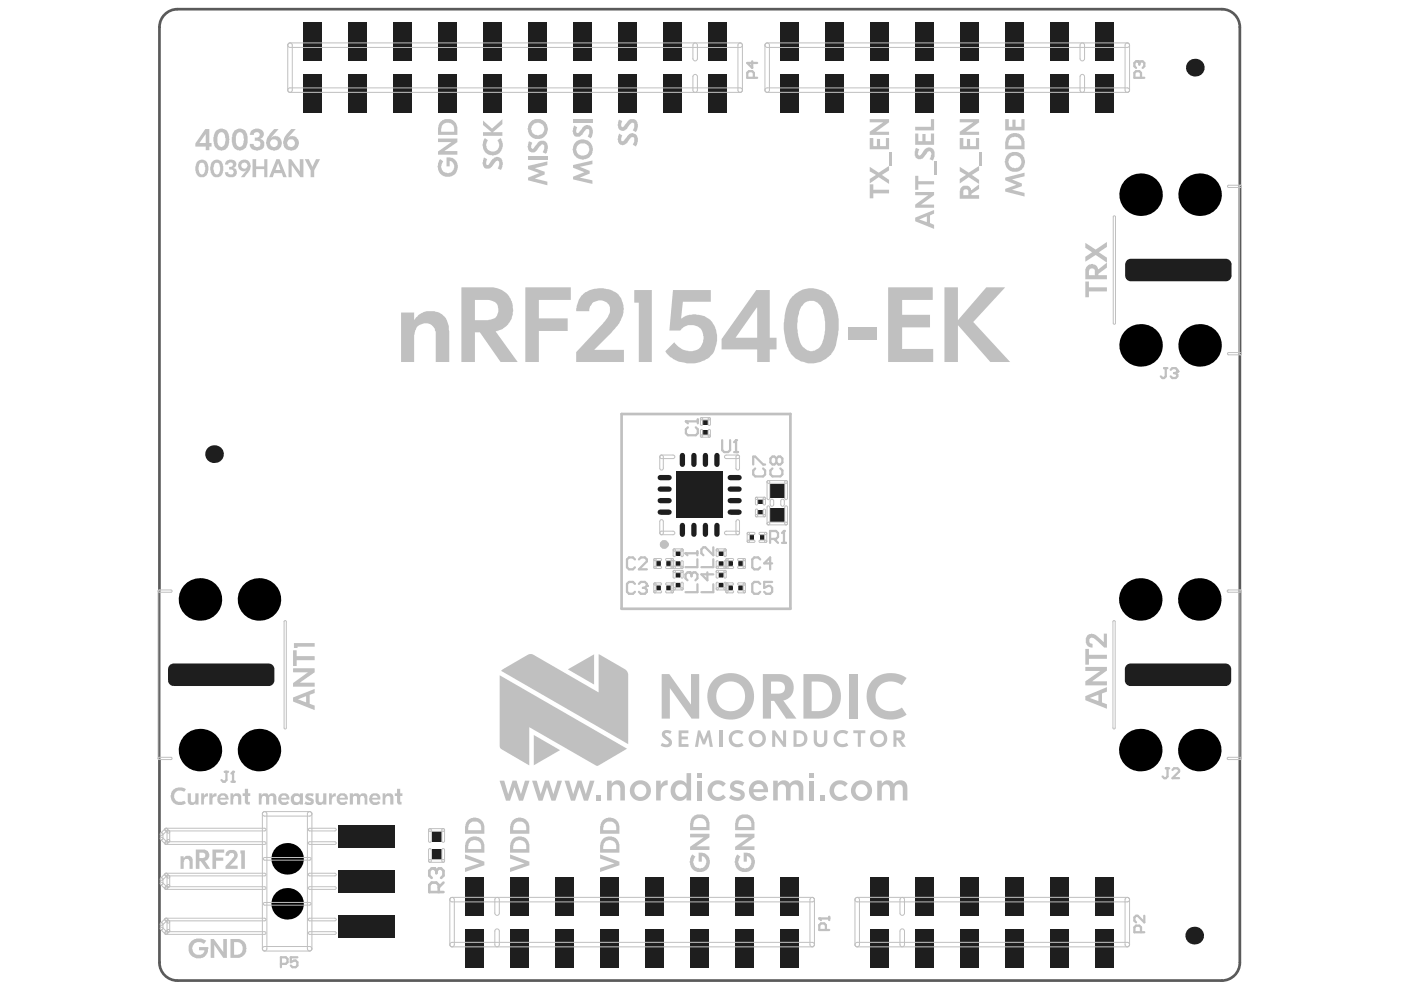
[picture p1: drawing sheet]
<svg xmlns="http://www.w3.org/2000/svg" width="297mm" height="210mm" viewBox="0 0 297 210" stroke-linecap="round" stroke-linejoin="round" font-family="sans-serif">
<path d="M263 39.5v35.5M33.8 125.3v35.5M262.9 125.3v35.5" fill="none" stroke="#5a5a5a" stroke-width=".48"/>
<path d="M34.9 3.1a3.8 3.8 0 0 1 2.7-1.2h221.5a3.8 3.8 0 0 1 3.8 3.9v198.3a3.8 3.8 0 0 1-3.8 3.8h-221.5a3.8 3.8 0 0 1-3.8-3.8v-198.3a3.8 3.8 0 0 1 1.1-2.7z" fill="none" stroke="#5a5a5a" stroke-width=".57"/>
<g fill="#000">
<circle cx="241.8" cy="41.3" r="4.5"/>
<circle cx="254.3" cy="41.3" r="4.5"/>
<circle cx="241.8" cy="73.2" r="4.5"/>
<circle cx="254.3" cy="73.2" r="4.5"/>
<circle cx="146.3" cy="107" r="1.13"/>
<circle cx="146.3" cy="102.9" r="1.13"/>
<circle cx="150.4" cy="107" r="1.13"/>
<circle cx="150.4" cy="102.9" r="1.13"/>
<circle cx="42.4" cy="127.1" r="4.5"/>
<circle cx="54.9" cy="127.1" r="4.5"/>
<circle cx="241.8" cy="127.1" r="4.5"/>
<circle cx="254.3" cy="127.1" r="4.5"/>
<circle cx="42.4" cy="159" r="4.5"/>
<circle cx="54.9" cy="159" r="4.5"/>
<circle cx="241.8" cy="159" r="4.5"/>
<circle cx="254.3" cy="159" r="4.5"/>
<circle cx="60.9" cy="191.6" r="3.3"/>
<circle cx="60.9" cy="182.1" r="3.3"/>
</g>
<g fill="#1e1e1e">
<path d="M91.5 176.3h2.1v2.2h-2.1z" fill-rule="evenodd"/>
<path d="M91.5 180h2.1v2.3h-2.1z" fill-rule="evenodd"/>
<path d="M71.8 184.5h11.9v4.7h-11.9z" fill-rule="evenodd"/>
<path d="M71.8 174.9h11.9v4.8h-11.9z" fill-rule="evenodd"/>
<path d="M71.8 194h11.9v4.8h-11.9z" fill-rule="evenodd"/>
<path d="M238.5 141.9l1.2-1.2h20.1l1.2 1.2v2.4l-1.2 1.2h-20.1l-1.2-1.2z" fill-rule="evenodd"/>
<path d="M143.4 100h9.9v9.9h-9.9z" fill-rule="evenodd"/>
</g>
<g fill="#1e1e1e">
<path d="M238.5 144.3h1.2v1.2a1.19 1.19 0 0 1-1.2-1.2z"/>
<path d="M259.8 144.3h1.2a1.19 1.19 0 0 1-1.2 1.2z"/>
<path d="M259.8 140.7a1.19 1.19 0 0 1 1.2 1.2h-1.2z"/>
<path d="M238.7 141.2l.6-.5h.4v1.2h-1.2z"/>
</g>
<g fill="none" stroke="#1e1e1e" stroke-width="1.1">
<path d="M144.7 96.6v1.9M147.1 96.6v1.9M149.6 96.6v1.9M152 96.6v1.9M140 108.6h1.9M140 106.1h1.9M140 103.7h1.9M140 101.3h1.9M144.7 111.4v1.9M147.1 111.4v1.9M149.6 111.4v1.9M152 111.4v1.9"/>
<path d="M154.8 108.6h1.9M154.8 106.1h1.9M154.8 103.7h1.9M154.8 101.3h1.9"/>
</g>
<g fill="#1e1e1e">
<path d="M152.3 119.3l.3-.3h.6l.3 .3v.5l-.3 .2h-.6l-.3-.2z" fill-rule="evenodd"/>
<path d="M152.3 117.1l.3-.2h.6l.3 .2v.5l-.3 .3h-.6l-.3-.3z" fill-rule="evenodd"/>
<path d="M163.3 102.6h3v2.9h-3z" fill-rule="evenodd"/>
<path d="M163.3 107.7h3v2.8h-3z" fill-rule="evenodd"/>
<path d="M213.2 185.9h3.9v8.2h-3.9z" fill-rule="evenodd"/>
<path d="M213.2 196.9h3.9v8.2h-3.9z" fill-rule="evenodd"/>
<path d="M232.3 185.9h3.9v8.2h-3.9z" fill-rule="evenodd"/>
<path d="M222.8 185.9h3.8v8.2h-3.8z" fill-rule="evenodd"/>
<path d="M194.1 185.9h3.9v8.2h-3.9z" fill-rule="evenodd"/>
<path d="M184.6 185.9h3.8v8.2h-3.8z" fill-rule="evenodd"/>
<path d="M232.3 196.9h3.9v8.2h-3.9z" fill-rule="evenodd"/>
<path d="M222.8 196.9h3.8v8.2h-3.8z" fill-rule="evenodd"/>
<path d="M194.1 196.9h3.9v8.2h-3.9z" fill-rule="evenodd"/>
<path d="M184.6 196.9h3.8v8.2h-3.8z" fill-rule="evenodd"/>
<path d="M203.7 185.9h3.8v8.2h-3.8z" fill-rule="evenodd"/>
<path d="M203.7 196.9h3.8v8.2h-3.8z" fill-rule="evenodd"/>
<path d="M64.3 15.7h3.9v8.3h-3.9z" fill-rule="evenodd"/>
<path d="M121.6 15.7h3.8v8.3h-3.8z" fill-rule="evenodd"/>
<path d="M64.3 4.7h3.9v8.3h-3.9z" fill-rule="evenodd"/>
<path d="M121.6 4.7h3.8v8.3h-3.8z" fill-rule="evenodd"/>
<path d="M73.9 15.7h3.8v8.3h-3.8z" fill-rule="evenodd"/>
<path d="M83.4 15.7h3.9v8.3h-3.9z" fill-rule="evenodd"/>
<path d="M102.5 15.7h3.9v8.3h-3.9z" fill-rule="evenodd"/>
<path d="M112.1 15.7h3.8v8.3h-3.8z" fill-rule="evenodd"/>
<path d="M140.7 15.7h3.8v8.3h-3.8z" fill-rule="evenodd"/>
<path d="M150.2 15.7h3.9v8.3h-3.9z" fill-rule="evenodd"/>
<path d="M73.9 4.7h3.8v8.3h-3.8z" fill-rule="evenodd"/>
<path d="M83.4 4.7h3.9v8.3h-3.9z" fill-rule="evenodd"/>
<path d="M102.5 4.7h3.9v8.3h-3.9z" fill-rule="evenodd"/>
<path d="M112.1 4.7h3.8v8.3h-3.8z" fill-rule="evenodd"/>
<path d="M140.7 4.7h3.8v8.3h-3.8z" fill-rule="evenodd"/>
<path d="M150.2 4.7h3.9v8.3h-3.9z" fill-rule="evenodd"/>
<path d="M93 15.7h3.8v8.3h-3.8z" fill-rule="evenodd"/>
<path d="M131.2 15.7h3.8v8.3h-3.8z" fill-rule="evenodd"/>
<path d="M93 4.7h3.8v8.3h-3.8z" fill-rule="evenodd"/>
<path d="M131.2 4.7h3.8v8.3h-3.8z" fill-rule="evenodd"/>
<path d="M203.7 15.7h3.8v8.3h-3.8z" fill-rule="evenodd"/>
<path d="M203.7 4.7h3.8v8.3h-3.8z" fill-rule="evenodd"/>
<path d="M165.5 15.7h3.8v8.3h-3.8z" fill-rule="evenodd"/>
<path d="M194.1 15.7h3.9v8.3h-3.9z" fill-rule="evenodd"/>
<path d="M184.6 15.7h3.8v8.3h-3.8z" fill-rule="evenodd"/>
<path d="M232.3 15.7h3.9v8.3h-3.9z" fill-rule="evenodd"/>
<path d="M222.8 15.7h3.8v8.3h-3.8z" fill-rule="evenodd"/>
<path d="M165.5 4.7h3.8v8.3h-3.8z" fill-rule="evenodd"/>
<path d="M194.1 4.7h3.9v8.3h-3.9z" fill-rule="evenodd"/>
<path d="M184.6 4.7h3.8v8.3h-3.8z" fill-rule="evenodd"/>
<path d="M232.3 4.7h3.9v8.3h-3.9z" fill-rule="evenodd"/>
<path d="M222.8 4.7h3.8v8.3h-3.8z" fill-rule="evenodd"/>
<path d="M175.1 15.7h3.8v8.3h-3.8z" fill-rule="evenodd"/>
<path d="M213.2 15.7h3.9v8.3h-3.9z" fill-rule="evenodd"/>
<path d="M175.1 4.7h3.8v8.3h-3.8z" fill-rule="evenodd"/>
<path d="M213.2 4.7h3.9v8.3h-3.9z" fill-rule="evenodd"/>
<path d="M149 91.2h1.1v1h-1.1z" fill-rule="evenodd"/>
<path d="M149 89h1.1v1.1h-1.1z" fill-rule="evenodd"/>
<path d="M35.6 141.9l1.2-1.2h20.2l1.2 1.2v2.4l-1.2 1.2h-20.2l-1.2-1.2z" fill-rule="evenodd"/>
<path d="M154.6 118.9h.5l.3 .3v.6l-.3 .2h-.5l-.2-.2v-.6z" fill-rule="evenodd"/>
<path d="M156.8 118.9h.5l.2 .3v.6l-.2 .2h-.5l-.3-.2v-.6z" fill-rule="evenodd"/>
<path d="M156.8 124.1h.5l.2 .2v.6l-.2 .3h-.5l-.3-.3v-.6z" fill-rule="evenodd"/>
<path d="M154.6 124.1h.5l.3 .2v.6l-.3 .3h-.5l-.2-.3v-.6z" fill-rule="evenodd"/>
<path d="M152.3 123.8l.3-.2h.6l.3 .2v.5l-.3 .3h-.6l-.3-.3z" fill-rule="evenodd"/>
<path d="M152.3 121.7l.3-.3h.6l.3 .3v.5l-.3 .2h-.6l-.3-.2z" fill-rule="evenodd"/>
<path d="M158.9 113.4h1v1.1h-1z" fill-rule="evenodd"/>
<path d="M161.1 113.4h1v1.1h-1z" fill-rule="evenodd"/>
<path d="M141.3 124.3l.2-.2h.5l.3 .2v.6l-.3 .3h-.5l-.2-.3z" fill-rule="evenodd"/>
<path d="M139.4 124.1h.5l.2 .2v.6l-.2 .3h-.5l-.3-.3v-.6z" fill-rule="evenodd"/>
<path d="M143.2 121.7l.3-.3h.6l.2 .3v.5l-.2 .2h-.6l-.3-.2z" fill-rule="evenodd"/>
<path d="M143.2 123.8l.3-.2h.6l.2 .2v.5l-.2 .3h-.6l-.3-.3z" fill-rule="evenodd"/>
<path d="M117.8 196.9h3.8v8.2h-3.8z" fill-rule="evenodd"/>
<path d="M156 196.9h3.8v8.2h-3.8z" fill-rule="evenodd"/>
<path d="M117.8 185.9h3.8v8.2h-3.8z" fill-rule="evenodd"/>
<path d="M156 185.9h3.8v8.2h-3.8z" fill-rule="evenodd"/>
<path d="M108.2 196.9h3.9v8.2h-3.9z" fill-rule="evenodd"/>
<path d="M98.7 196.9h3.8v8.2h-3.8z" fill-rule="evenodd"/>
<path d="M146.4 196.9h3.9v8.2h-3.9z" fill-rule="evenodd"/>
<path d="M136.9 196.9h3.8v8.2h-3.8z" fill-rule="evenodd"/>
<path d="M165.5 196.9h3.8v8.2h-3.8z" fill-rule="evenodd"/>
<path d="M108.2 185.9h3.9v8.2h-3.9z" fill-rule="evenodd"/>
<path d="M98.7 185.9h3.8v8.2h-3.8z" fill-rule="evenodd"/>
<path d="M146.4 185.9h3.9v8.2h-3.9z" fill-rule="evenodd"/>
<path d="M136.9 185.9h3.8v8.2h-3.8z" fill-rule="evenodd"/>
<path d="M165.5 185.9h3.8v8.2h-3.8z" fill-rule="evenodd"/>
<path d="M127.3 196.9h3.9v8.2h-3.9z" fill-rule="evenodd"/>
<path d="M127.3 185.9h3.9v8.2h-3.9z" fill-rule="evenodd"/>
<path d="M238.6 56.1l1.2-1.2h20.1l1.2 1.2v2.3l-1.2 1.2h-20.1l-1.2-1.2z" fill-rule="evenodd"/>
<path d="M139.4 118.9h.5l.2 .3v.6l-.2 .2h-.5l-.3-.2v-.6z" fill-rule="evenodd"/>
<path d="M141.3 119.2l.2-.3h.5l.3 .3v.6l-.3 .2h-.5l-.2-.2z" fill-rule="evenodd"/>
<path d="M143.2 117.1l.3-.2h.6l.2 .2v.5l-.2 .3h-.6l-.3-.3z" fill-rule="evenodd"/>
<path d="M143.2 119.3l.3-.3h.6l.2 .3v.5l-.2 .2h-.6l-.3-.2z" fill-rule="evenodd"/>
<path d="M160.7 105.9h1.1v1h-1.1z" fill-rule="evenodd"/>
<path d="M160.7 108.1h1.1v1h-1.1z" fill-rule="evenodd"/>
</g>
<g fill="#1e1e1e">
<path d="M153.2 119l.3 .3h-.3z"/>
<path d="M152.4 119.1l.2-.1v.3h-.3z"/>
<path d="M152.3 119.8h.3v.2z"/>
<path d="M153.2 119.8h.3l-.3 .2z"/>
<path d="M153.2 116.9l.3 .2h-.3z"/>
<path d="M152.4 116.9h.2v.2h-.3z"/>
<path d="M152.3 117.6h.3v.3z"/>
<path d="M153.2 117.6h.3l-.3 .3z"/>
<path d="M57 140.7a1.19 1.19 0 0 1 1.2 1.2h-1.2z"/>
<path d="M35.9 141.2l.5-.5h.4v1.2h-1.2z"/>
<path d="M35.6 144.3h1.2v1.2a1.19 1.19 0 0 1-1.2-1.2z"/>
<path d="M57 144.3h1.2a1.19 1.19 0 0 1-1.2 1.2z"/>
<path d="M155.1 119.8h.3l-.3 .2z"/>
<path d="M155.1 118.9l.3 .3h-.3z"/>
<path d="M154.5 119l.1-.1v.3h-.2z"/>
<path d="M154.4 119.8h.2v.2z"/>
<path d="M157.3 119.8h.2l-.2 .2z"/>
<path d="M157.3 118.9l.2 .3h-.2z"/>
<path d="M156.6 119l.2-.1v.3h-.3z"/>
<path d="M156.5 119.8h.3v.2z"/>
<path d="M157.3 124.9h.2l-.2 .3z"/>
<path d="M157.3 124.1l.2 .2h-.2z"/>
<path d="M156.6 124.1h.2v.2h-.3z"/>
<path d="M156.5 124.9h.3v.3z"/>
<path d="M155.1 124.9h.3l-.3 .3z"/>
<path d="M155.1 124.1l.3 .2h-.3z"/>
<path d="M154.5 124.1h.1v.2h-.2z"/>
<path d="M154.4 124.9h.2v.3z"/>
<path d="M153.2 123.6l.3 .2h-.3z"/>
<path d="M152.4 123.6h.2v.2h-.3z"/>
<path d="M152.3 124.3h.3v.3z"/>
<path d="M153.2 124.3h.3l-.3 .3z"/>
<path d="M153.2 121.4l.3 .3h-.3z"/>
<path d="M152.4 121.5l.2-.1v.3h-.3z"/>
<path d="M152.3 122.2h.3v.2z"/>
<path d="M153.2 122.2h.3l-.3 .2z"/>
<path d="M141.3 124.1h.2v.2h-.2z"/>
<path d="M141.3 124.9h.2v.3z"/>
<path d="M142 124.9h.3l-.3 .3z"/>
<path d="M142 124.1l.3 .2h-.3z"/>
<path d="M139.2 124.1h.2v.2h-.3z"/>
<path d="M139.1 124.9h.3v.3z"/>
<path d="M139.9 124.9h.2l-.2 .3z"/>
<path d="M139.9 124.1l.2 .2h-.2z"/>
<path d="M144.1 121.4l.2 .3h-.2z"/>
<path d="M143.3 121.5l.2-.1v.3h-.3z"/>
<path d="M143.2 122.2h.3v.2z"/>
<path d="M144.1 122.2h.2l-.2 .2z"/>
<path d="M144.1 123.6l.2 .2h-.2z"/>
<path d="M143.3 123.6h.2v.2h-.3z"/>
<path d="M143.2 124.3h.3v.3z"/>
<path d="M144.1 124.3h.2l-.2 .3z"/>
<path d="M238.6 58.4h1.2v1.2a1.19 1.19 0 0 1-1.2-1.2z"/>
<path d="M259.9 58.4h1.2a1.19 1.19 0 0 1-1.2 1.2z"/>
<path d="M259.9 54.9a1.19 1.19 0 0 1 1.2 1.2h-1.2z"/>
<path d="M238.8 55.4l.6-.5h.4v1.2h-1.2z"/>
<path d="M139.2 119l.2-.1v.3h-.3z"/>
<path d="M139.1 119.8h.3v.2z"/>
<path d="M139.9 119.8h.2l-.2 .2z"/>
<path d="M139.9 118.9l.2 .3h-.2z"/>
<path d="M141.3 119l.2-.1v.3h-.2z"/>
<path d="M141.3 119.8h.2v.2z"/>
<path d="M142 119.8h.3l-.3 .2z"/>
<path d="M142 118.9l.3 .3h-.3z"/>
<path d="M144.1 116.9l.2 .2h-.2z"/>
<path d="M143.3 116.9h.2v.2h-.3z"/>
<path d="M143.2 117.6h.3v.3z"/>
<path d="M144.1 117.6h.2l-.2 .3z"/>
<path d="M144.1 119l.2 .3h-.2z"/>
<path d="M143.3 119.1l.2-.1v.3h-.3z"/>
<path d="M143.2 119.8h.3v.2z"/>
<path d="M144.1 119.8h.2l-.2 .2z"/>
<circle cx="253.3" cy="14.3" r="1.88"/>
<circle cx="45.4" cy="96.3" r="1.88"/>
<circle cx="253.2" cy="198.4" r="1.88"/>
</g>
<g fill="#c0c0c0">
<path d="M181.1 166.1l.5-.4 .7-.2h.8l.6 .2 .6 .4 .4 .5 .2 1.4a2.24 2.24 0 0 1-2.4 1.8 2.24 2.24 0 0 1-2.1-2.2h1a1.28 1.28 0 0 0 1.9 1.1 1.28 1.28 0 0 0 0-2.2 1.28 1.28 0 0 0-1.9 1l-1 .1 .2-.8z"/>
<path d="M134.2 166.1l.5-.4 .7-.2h.8l.6 .2 .6 .4 .4 .5 .2 1.4a2.24 2.24 0 0 1-2.4 1.8 2.24 2.24 0 0 1-2.1-2.2h1a1.28 1.28 0 0 0 1.9 1.1 1.28 1.28 0 0 0 0-2.2 1.28 1.28 0 0 0-1.9 1l-1 .1 .2-.8z"/>
<path d="M159.4 166l.6-.4 .8-.2 .8 .2 .7 .4 .4 .9 .1 1.1h-3.1v-.7h2.2l-.2-.6-.5-.4h-.7l-.5 .4-.3 .6 .1 1 .4 .5 .6 .2 .7-.1 .6-.4 .6 .5-.2 .2-.8 .5-.8 .1-.8-.1-.7-.5-.5-.7-.1-.9 .1-.8z"/>
<path d="M176.5 166a2.26 2.26 0 0 1 3.2 .2l-.6 .6-.5-.4-.6-.1-.6 .2-.4 .5-.1 1 .5 .8 1 .2 .8-.5 .6 .5-.8 .6-1.1 .2a2.19 2.19 0 0 1-1.9-1.4 2.19 2.19 0 0 1 .5-2.4z"/>
<path d="M150.7 166a2.26 2.26 0 0 1 3.2 .2l-.6 .6-.6-.4-.6-.1-.5 .2-.5 .5-.1 1 .5 .8 1 .2 .8-.5 .6 .5-.8 .6-1 .2a2.19 2.19 0 0 1-2-1.4 2.19 2.19 0 0 1 .6-2.4z"/>
<path d="M142.8 166a1.82 1.82 0 0 1 2.8 .2v-2.3h.9v3.8h-.9a1.26 1.26 0 0 0-1.6-1.4 1.26 1.26 0 0 0-.7 1.9 1.2 1.2 0 0 0 1.4 .7 1.2 1.2 0 0 0 .9-1.2h.9v2h-.9v-.7a1.94 1.94 0 0 1-2.5 .5 1.94 1.94 0 0 1-.9-2.4z"/>
<path d="M155.1 165.9l.6-.4h.6l.8 .1 .7 .3-.4 .7-.8-.3-.6-.1a.45 .45 0 0 0-.3 .6 .45 .45 0 0 0 .5 .3l1 .4a1.27 1.27 0 0 1 .6 1.6 1.27 1.27 0 0 1-1.6 .7l-.8-.2-.8-.4 .4-.7 1.2 .5h.5l.3-.2a.45 .45 0 0 0-.4-.7l-.5-.1a1.26 1.26 0 0 1-1.2-.7 1.26 1.26 0 0 1 .2-1.4z"/>
<path d="M105.9 165.5h1l.9 2.9 .9-2.9h.8l.9 2.9 .9-2.9h1l-1.4 4.3h-.9l-.9-2.9-1 2.9h-.8z"/>
<path d="M112.8 165.5h1l.8 2.9 1-2.9h.8l.9 2.9 .9-2.9h1l-1.4 4.3h-.9l-.9-2.9-1 2.9h-.8z"/>
<path d="M119.7 165.5h1l.8 2.9 1-2.9h.8l.9 2.9 .9-2.9h.9l-1.3 4.3h-.9l-.9-2.9-1 2.9h-.8z"/>
<path d="M139.1 165.5h1v.9a1.47 1.47 0 0 1 1.5-1v1.1a1.43 1.43 0 0 0-1.5 1.6v1.6h-1z"/>
<path d="M186 165.5h1v.7l.8-.7a1.41 1.41 0 0 1 1.7 .7l.6-.5 .6-.3 .8 .1 .5 .4 .4 .9v2.9h-1v-2.4a.88 .88 0 0 0-.9-1 .88 .88 0 0 0-.8 1.1v2.3h-1v-2.5a.88 .88 0 0 0-1-.9 .88 .88 0 0 0-.7 1.1v2.3h-1z"/>
<path d="M163.9 165.5h1v.7l.8-.7a1.41 1.41 0 0 1 1.7 .7l.6-.5 .7-.3 .7 .1 .6 .4 .3 .9v2.9h-.9v-2.4a.88 .88 0 0 0-1-1 .88 .88 0 0 0-.8 1.1v2.3h-1v-2.5a.88 .88 0 0 0-.9-.9 .88 .88 0 0 0-.8 1.1v2.3h-1z"/>
<path d="M128.7 165.5h1v.7l.3-.4a1.49 1.49 0 0 1 1.7-.2 1.49 1.49 0 0 1 .8 1.4v2.7h-1v-2.6a.92 .92 0 0 0-1-.8 .92 .92 0 0 0-.8 1v2.4h-1z"/>
<path d="M147.9 165.5h1v4.2h-1z"/>
<path d="M171.7 165.5h.9v4.2h-.9z"/>
<path d="M173.9 168.6h1.1v1.1h-1.1z"/>
<path d="M126.4 168.6h1.1v1.1h-1.1z"/>
<path d="M171.6 164h1.1v.9h-1.1z"/>
<path d="M147.9 164h1v.9h-1z"/>
<path d="M105.9 143.2l27 15.5-5.9 3.6-.5 .1-14.3-8.2v8.1l-5.8-3.4-.4-.5z"/>
<path d="M113.2 155.8l5.5 3.2-5.5 3.3z"/>
<path d="M140.6 155l.7-.2 1.1 .2-.3 .6-.7-.2a.3 .3 0 0 0-.4 .2 .3 .3 0 0 0 .2 .4l1.1 .8 .2 .9a1.52 1.52 0 0 1-2.4 .4l.3-.6 .7 .3a.44 .44 0 0 0 .7-.2 .44 .44 0 0 0-.4-.6l-1-.9a.95 .95 0 0 1 .2-1.1z"/>
<path d="M155 155.3l.5-.3a2.24 2.24 0 0 1 2.1 .2l-.3 .5a1.22 1.22 0 0 0-1.8 .1 1.22 1.22 0 0 0 .1 1.7 1.22 1.22 0 0 0 1.7 0l.3 .6a1.9 1.9 0 0 1-2.6-.2 1.9 1.9 0 0 1 0-2.6z"/>
<path d="M159.2 155.3a1.84 1.84 0 0 1 2.9 .3 1.84 1.84 0 0 1-1 2.7 1.84 1.84 0 0 1-2.4-1.7h.7a1.13 1.13 0 0 0 1.7 1 1.13 1.13 0 0 0 0-2 1.13 1.13 0 0 0-1.7 .9l-.7 .1 .1-.7z"/>
<path d="M177.2 155.3l.5-.3a2.24 2.24 0 0 1 2.2 .2l-.4 .5a1.22 1.22 0 0 0-1.7 .1 1.22 1.22 0 0 0 0 1.7 1.22 1.22 0 0 0 1.7 0l.3 .6a1.9 1.9 0 0 1-2.6-.2 1.9 1.9 0 0 1 0-2.6z"/>
<path d="M185 155.3a1.84 1.84 0 0 1 2.9 .3 1.84 1.84 0 0 1-1.1 2.7 1.84 1.84 0 0 1-2.3-1.7h.7a1.13 1.13 0 0 0 1.7 1 1.13 1.13 0 0 0 0-2 1.13 1.13 0 0 0-1.7 .9l-.7 .1 .1-.7z"/>
<path d="M172.5 154.8h.7v2.1a.77 .77 0 0 0 .8 .9 .77 .77 0 0 0 .7-.9v-2.1h.7v2.2a1.44 1.44 0 0 1-1.4 1.4 1.44 1.44 0 0 1-1.5-1.4z"/>
<path d="M152.5 154.9h.7v3.5h-.7z"/>
<path d="M143.9 154.9h2.1v.6h-1.5v.7h1.3v.5h-1.3v1.1h1.5v.6h-2.1z"/>
<path d="M163.7 154.9h.6l1.7 2.4v-2.4h.7v3.5h-.6l-1.7-2.4v2.4h-.7z"/>
<path d="M148 154.9h.4l.8 1.9 .8-1.9h.5l.6 3.5h-.6l-.3-2.3-.7 1.7h-.5l-.7-1.7-.3 2.3h-.7z"/>
<path d="M180.9 154.8h2.6v.6h-1v2.9h-.6v-2.9h-1z"/>
<path d="M168.2 154.8l1.3 .1a1.75 1.75 0 0 1 1.7 1.8 1.75 1.75 0 0 1-1.8 1.6v-.5a1.16 1.16 0 0 0 1.1-1.2 1.16 1.16 0 0 0-1.1-1.2h-.5v2.4h.5v.5h-1.2z"/>
<path d="M189.4 154.8h1.3a1.05 1.05 0 0 1 1.1 .9 1.05 1.05 0 0 1-.8 1.2l1.1 1.4h-.8l-1-1.3h-.2v-.6h.5a.47 .47 0 0 0 .6-.5 .47 .47 0 0 0-.5-.5h-.6v2.9h-.7z"/>
<path d="M106.4 142.1l5.4-3.2 .9-.2 14.2 8.1v-8.1l5.6 3.2 .5 .5 .2 .6v14.8l-26.9-15.6z"/>
<path d="M151.3 144.2a5 5 0 0 1 7.5 .3 5 5 0 0 1-1.4 7.5 5 5 0 0 1-7.2-2.6l-.2-1.8h1.9a3.1 3.1 0 0 0 3.8 3.1 3.1 3.1 0 0 0 2-4.5 3.1 3.1 0 0 0-3.5-1.6 3.1 3.1 0 0 0-2.3 3h-1.9a5 5 0 0 1 1.3-3.4z"/>
<path d="M185 144.2a5.8 5.8 0 0 1 7.2-.4l-1 1.5a3.3 3.3 0 0 0-4-.4 3.3 3.3 0 0 0-1.5 3.7 3.4 3.4 0 0 0 5.5 1.4l1 1.5a5.4 5.4 0 0 1-8.1-1.9 5.3 5.3 0 0 1 .9-5.4z"/>
<path d="M140.3 142.9h1.6l4.6 6.5v-6.5h1.7v9.5h-1.6l-4.6-6.5v6.5h-1.7z"/>
<path d="M170.3 142.9h3.2a4.7 4.7 0 0 1 4.8 4.3 4.7 4.7 0 0 1-3.9 5.1l-1 .1 .1-1.6a3.1 3.1 0 0 0 2.8-4.3 2.75 2.75 0 0 0-2.8-2h-1.4v6.3h1.4l-.1 1.6h-3.1z"/>
<path d="M161.7 142.9h3.5a2.84 2.84 0 0 1 3 2.4 2.84 2.84 0 0 1-2.1 3.2l2.8 3.9h-2.2l-2.6-3.8h-.6v-1.5h1.5a1.29 1.29 0 0 0 1.4-1.3 1.29 1.29 0 0 0-1.4-1.3h-1.5v7.9h-1.8z"/>
<path d="M180.1 142.9h1.8v9.5h-1.8z"/>
<path d="M120.4 141.9l5.6-3.2v6.4z"/>
</g>
<g fill="none" stroke="#c0c0c0" stroke-width=".21">
<path d="M61.1 9.3l.4-.2h95.4a.48 .48 0 0 1 .5 .5 .48 .48 0 0 1-.5 .5h-95.4a.48 .48 0 0 1-.4-.8zM61.1 18.9l.4-.3h95.4a.48 .48 0 0 1 .5 .5 .48 .48 0 0 1-.5 .5h-95.4a.48 .48 0 0 1-.4-.7zM61.1 9.3a.48 .48 0 0 1 .5-.2 .48 .48 0 0 1 .4 .5v9.5a.48 .48 0 0 1-.5 .5 .48 .48 0 0 1-.5-.5zM147 9.3a.48 .48 0 0 1 .5-.2 .48 .48 0 0 1 .4 .5v2.8a.48 .48 0 0 1-.5 .5 .48 .48 0 0 1-.5-.5zM147 16a.48 .48 0 0 1 .5-.2 .48 .48 0 0 1 .4 .5v2.8a.48 .48 0 0 1-.5 .5 .48 .48 0 0 1-.5-.5zM156.5 9.3a.48 .48 0 0 1 .6-.2 .48 .48 0 0 1 .3 .5v9.5a.48 .48 0 0 1-.5 .5 .48 .48 0 0 1-.4-.5zM162.2 9.3l.5-.2h76.3a.48 .48 0 0 1 .5 .5 .48 .48 0 0 1-.5 .5h-76.3a.48 .48 0 0 1-.5-.8zM162.2 18.9l.5-.3h76.3a.48 .48 0 0 1 .5 .5 .48 .48 0 0 1-.5 .5h-76.3a.48 .48 0 0 1-.5-.7zM162.2 9.3a.48 .48 0 0 1 .6-.2 .48 .48 0 0 1 .3 .5v9.5a.48 .48 0 0 1-.4 .5 .48 .48 0 0 1-.5-.5zM229.1 9.3a.48 .48 0 0 1 .5-.2 .48 .48 0 0 1 .3 .5v2.8a.48 .48 0 0 1-.4 .5 .48 .48 0 0 1-.5-.5zM229.1 16a.48 .48 0 0 1 .5-.2 .48 .48 0 0 1 .3 .5v2.8a.48 .48 0 0 1-.4 .5 .48 .48 0 0 1-.5-.5zM238.6 9.3a.48 .48 0 0 1 .5-.2 .48 .48 0 0 1 .4 .5v9.5a.48 .48 0 0 1-.5 .5 .48 .48 0 0 1-.5-.5z"/>
<path d="M260.3 39.3h2.7l.2 .2-.2 .3h-2.5l-.2-.1zM262.8 39.3h.4v.2v35.5l-.2 .2-.3-.2zM236.1 45.8h.3l.1 .2v22.5l-.2 .3-.3-.3zM260.3 74.8h2.7l.2 .2-.2 .2h-2.5h-.2zM139.9 96.7a.38 .38 0 0 1 .5-.2 .38 .38 0 0 1 .2 .4v2.4a.38 .38 0 0 1-.3 .4 .38 .38 0 0 1-.4-.4zM139.9 96.7l.4-.2h2.4a.38 .38 0 0 1 .4 .4 .38 .38 0 0 1-.4 .3h-2.4a.37 .37 0 0 1-.4-.5zM148.6 92.3l1.8-.1 .2 .3-.2 .2h-1.7l-.1-.1zM148.6 88.6h1.8l.2 .2-.2 .2h-1.7h-.1zM148.6 88.6h.3l.1 .2v1.2l-.3 .2-.2-.2zM148.6 91.1h.3l.1 .2v1.2l-.3 .2-.2-.2zM150.2 88.6h.2l.2 .2v1.2l-.2 .2-.2-.2zM150.2 91.1l.2-.1 .2 .3v1.2l-.2 .2-.2-.2z"/>
<path d="M153.7 96.7l.3-.2h2.4a.38 .38 0 0 1 .4 .4 .38 .38 0 0 1-.4 .3h-2.4a.37 .37 0 0 1-.3-.5zM156.1 96.7a.38 .38 0 0 1 .4-.2 .38 .38 0 0 1 .3 .4v2.4a.38 .38 0 0 1-.4 .4 .38 .38 0 0 1-.4-.4zM138.7 118.5l1.3-.1 .3 .2-.3 .3h-1.1l-.2-.1zM138.7 118.5h.3l.1 .1v1.7l-.2 .2-.3-.2zM139.9 112.8l.4-.2h2.4a.38 .38 0 0 1 .4 .4 .38 .38 0 0 1-.4 .4h-2.4a.38 .38 0 0 1-.4-.6zM139.9 110.4a.38 .38 0 0 1 .5-.2 .38 .38 0 0 1 .2 .4v2.4a.38 .38 0 0 1-.3 .4 .38 .38 0 0 1-.4-.4zM141.2 118.5l1.3-.1 .3 .2-.3 .3h-1.1l-.2-.1zM142.4 118.5h.3l.1 .1v1.7l-.3 .2-.2-.2zM142.8 118.9h.3l.1 .2v1.2l-.2 .2-.3-.2zM142.8 116.4h.3l.1 .2v1.2l-.2 .2-.3-.2zM142.8 116.4h1.8l.2 .2-.2 .2h-1.6h-.2zM144.4 118.9h.2l.2 .2v1.2l-.2 .2-.2-.2z"/>
<path d="M144.4 116.4h.2l.2 .2v1.2l-.2 .2-.2-.2zM151.9 116.4h1.8l.3 .2-.3 .2h-1.6h-.2zM151.9 116.4h.3l.1 .2v1.2l-.2 .2-.3-.2zM151.9 118.9h.2l.2 .2v1.2l-.2 .2-.3-.2zM153.6 116.4h.3l.1 .2v1.2l-.3 .2-.2-.2zM153.6 118.9h.1l.3 .2v1.2l-.3 .2-.2-.2zM153.7 112.8l.3-.2h2.4a.38 .38 0 0 1 .4 .4 .38 .38 0 0 1-.4 .4h-2.4a.38 .38 0 0 1-.3-.6zM154 118.5h.3l.1 .1v1.7l-.3 .2-.2-.2zM154 118.5l1.3-.1 .2 .2-.2 .3h-1.2l-.1-.1zM156.1 110.4a.38 .38 0 0 1 .4-.2 .38 .38 0 0 1 .3 .4v2.4a.38 .38 0 0 1-.4 .4 .38 .38 0 0 1-.4-.4zM156.5 118.5l1.3-.1 .2 .2-.2 .3h-1.2l-.1-.1zM157.6 118.5h.4v.1v1.7l-.2 .2-.2-.2z"/>
<path d="M158.5 112.9h.2l.2 .2v1.7l-.2 .2-.3-.2zM158.5 112.9h1.3l.3 .2-.3 .2h-1.1l-.3-.2zM158.5 114.6l1.3-.1 .3 .3-.3 .2h-1.1l-.3-.2zM160.2 108l.2-.1 .2 .3v1.1l-.2 .3-.2-.3zM160.2 105.5l.2-.1 .2 .3v1.1l-.2 .3-.2-.3zM160.2 105.5l1.9-.1 .2 .3-.2 .2h-1.7l-.2-.2zM160.2 109.2l1.9-.1 .2 .2-.2 .3h-1.7l-.2-.3zM161 112.9h1.3l.3 .2-.3 .2h-1.1l-.3-.2zM161 114.6l1.3-.1 .3 .3-.3 .2h-1.1l-.3-.2zM161.9 108l.2-.1 .2 .3v1.1l-.2 .3-.3-.3zM161.9 105.5l.2-.1 .2 .3v1.1l-.2 .3-.3-.3zM162.2 112.9h.3l.1 .2v1.7l-.3 .2-.2-.2z"/>
<path d="M162.7 110.9l.2-.2h3.8l.3 .3-.3 .3h-3.8l-.2-.2zM162.7 102l.2-.1h3.8l.3 .3-.3 .3h-3.8l-.2-.2zM162.7 102l.4-.1 .1 .3v3.5l-.3 .2-.3-.2zM162.7 107.4l.4-.1 .1 .2v3.5l-.3 .3-.3-.3zM163.3 106a.38 .38 0 0 1 .5-.1 .38 .38 0 0 1 .2 .3v.8a.38 .38 0 0 1-.3 .3 .38 .38 0 0 1-.4-.3zM165.6 106a.38 .38 0 0 1 .4-.1 .38 .38 0 0 1 .3 .3v.8a.38 .38 0 0 1-.4 .3 .38 .38 0 0 1-.4-.3zM166.4 102l.4-.1 .2 .3v3.5l-.3 .2-.3-.2zM166.4 107.4l.4-.1 .2 .2v3.5l-.3 .3-.3-.3zM33.6 125.2l.2-.1 .2 .2v35.5l-.2 .2-.3-.2zM33.6 125.2l2.7-.1 .2 .2-.2 .3h-2.5l-.3-.3zM60.3 131.6h.3l.1 .2v22.5l-.2 .3-.3-.3zM138.7 125.3l1.3-.1 .3 .3-.3 .2h-1.1l-.2-.1z"/>
<path d="M138.7 123.6h1.3l.3 .2-.3 .2h-1.1h-.2zM138.7 123.6h.2l.2 .2v1.7l-.2 .2-.3-.2zM138.7 120.1h1.3l.3 .2-.3 .2h-1.1h-.2zM141.2 125.3l1.3-.1 .3 .3-.3 .2h-1.1l-.2-.1zM141.2 123.6h1.3l.3 .2-.3 .2h-1.1h-.2zM141.2 120.1h1.3l.3 .2-.3 .2h-1.1h-.2zM142.4 123.6h.3l.1 .2v1.7l-.3 .2-.2-.2zM142.8 124.7l1.8-.1 .2 .3-.2 .2h-1.6l-.2-.1zM142.8 121l1.8-.1 .2 .3-.2 .2h-1.6l-.2-.1zM142.8 121l.2-.1 .2 .3v1.2l-.2 .2-.3-.2zM142.8 123.5h.3l.1 .2v1.2l-.2 .2-.3-.2zM142.8 120.1h1.8l.2 .2-.2 .2h-1.6h-.2z"/>
<path d="M144.4 121l.2-.1 .2 .3v1.2l-.2 .2-.2-.2zM144.4 123.5l.2-.1 .2 .3v1.2l-.2 .2-.2-.2zM151.9 120.1h1.8l.3 .2-.3 .2h-1.6h-.2zM151.9 123.5l.2-.1 .2 .3v1.2l-.2 .2-.3-.2zM151.9 121l.2-.1 .2 .3v1.2l-.2 .2-.3-.2zM151.9 121l1.8-.1 .3 .3-.3 .2h-1.6l-.2-.1zM151.9 124.7l1.8-.1 .3 .3-.3 .2h-1.6l-.2-.1zM153.6 123.5l.1-.1 .3 .3v1.2l-.3 .2-.2-.2zM153.6 121l.1-.1 .3 .3v1.2l-.3 .2-.2-.2zM154 120.1h1.3l.2 .2-.2 .2h-1.2h-.1zM154 123.6h.1l.3 .2v1.7l-.3 .2-.2-.2zM154 125.3l1.3-.1 .2 .3-.2 .2h-1.2l-.1-.1z"/>
<path d="M154 123.6h1.3l.2 .2-.2 .2h-1.2h-.1zM156.5 120.1h1.3l.2 .2-.2 .2h-1.2h-.1zM156.5 125.3l1.3-.1 .2 .3-.2 .2h-1.2l-.1-.1zM156.5 123.6h1.3l.2 .2-.2 .2h-1.2h-.1zM157.6 123.6h.4v.2v1.7l-.2 .2-.2-.2zM236 131.6h.4v.2v22.5l-.2 .3-.2-.3zM260.2 125.2l2.7-.1 .3 .2-.3 .3h-2.5l-.2-.3zM262.7 125.2h.4l.1 .1v35.5l-.3 .2-.2-.2zM33.6 160.6h2.7l.2 .2-.2 .2h-2.5l-.3-.2zM34 176.7l.4-.1 .2 .2v1l-.3 .3-.3-.3zM34.1 176.6l.9-.9h.4v.4l-.9 .9h-.4zM34.1 177.6h.4l.9 1v.4h-.4l-.9-1z"/>
<path d="M35 175.8l.2-.2h20.9l.3 .3-.3 .3h-20.9l-.2-.2zM35 178.6l.2-.1h20.9l.3 .3-.3 .2h-20.9l-.2-.1zM35 178.6l.6-.6 .4 .2-.1 .3-.6 .5-.3-.2zM35 175.7l.3-.1 .6 .6v.4h-.3l-.6-.5zM35.5 176.2l.3-.1 .2 .3v1.9l-.3 .3-.3-.3zM55.7 172.3a.48 .48 0 0 1 .5-.2 .48 .48 0 0 1 .4 .5v28.6a.48 .48 0 0 1-.5 .4 .48 .48 0 0 1-.5-.4zM55.7 172.3l.4-.2h9.6a.48 .48 0 0 1 .4 .5 .48 .48 0 0 1-.4 .4h-9.6a.48 .48 0 0 1-.4-.7zM65.2 172.3a.48 .48 0 0 1 .6-.2 .48 .48 0 0 1 .3 .5v28.6a.48 .48 0 0 1-.4 .4 .48 .48 0 0 1-.5-.4zM65.4 175.8l.3-.2h5.3l.3 .3-.3 .3h-5.3l-.3-.2zM65.4 178.6l.3-.1h5.3l.3 .3-.3 .2h-5.3l-.3-.1zM90.9 175.8l.4-.1 .1 .3v2.3l-.2 .3-.3-.3zM90.9 175.8l.3-.1h2.8l.3 .3-.3 .3h-2.8l-.3-.2z"/>
<path d="M93.7 175.8l.4-.1 .2 .3v2.3l-.3 .3-.3-.3zM260.2 160.6h2.7l.3 .2-.3 .2h-2.5l-.2-.2zM34 195.8l.4-.1 .2 .2v1l-.3 .3-.3-.3zM34 186.2l.4-.1 .2 .3v.9l-.3 .3-.3-.3zM34.1 195.7l.9-.9h.4v.4l-.9 .9h-.4zM34.1 196.7h.4l.9 .9v.4h-.4l-.9-.9zM34.1 187.1h.4l.9 1v.4h-.4l-.9-1zM34.1 186.2l.9-1h.4v.4l-.9 1h-.4zM35 194.8l.2-.1h20.9l.3 .3-.3 .2h-20.9l-.2-.1zM35 188.1l.2-.1h20.9l.3 .3-.3 .3h-20.9l-.2-.2zM35 185.3l.2-.2h20.9l.3 .3-.3 .3h-20.9l-.2-.1zM35 197.6l.6-.5 .4 .2-.1 .2-.6 .6-.3-.2z"/>
<path d="M35 194.8l.3-.1 .6 .5v.4l-.3 .1-.6-.5zM35 185.2h.3l.6 .5v.4h-.4l-.5-.6zM35 188.1l.6-.6 .4 .2-.1 .3-.6 .6-.3-.2zM35.2 198.1l-.3-.3 .3-.3h20.9l.3 .3-.3 .3M35.2 198.1h20.9M35.5 195.3l.3-.1 .2 .2v1.9l-.3 .3-.3-.3zM35.5 185.8l.3-.1 .2 .2v1.9l-.3 .3-.3-.3zM55.9 191.5l.2-.2h9.6l.2 .3-.2 .3h-9.6l-.2-.1zM55.9 181.9l.2-.1h9.6l.2 .3-.2 .3h-9.6l-.2-.2zM65.4 194.8l.3-.1h5.3l.3 .3-.3 .2h-5.3l-.3-.1zM65.4 188.1l.3-.1h5.3l.3 .3-.3 .3h-5.3l-.3-.2zM65.4 185.3l.3-.2h5.3l.3 .3-.3 .3h-5.3l-.3-.1z"/>
<path d="M65.7 198.1l-.3-.3 .3-.3h5.3l.3 .3-.3 .3M65.7 198.1h5.3M90.9 180.1l.4-.2 .1 .3v2.3l-.2 .3-.3-.3zM90.9 182.4l.3-.1h2.8l.3 .2-.3 .3h-2.8l-.3-.1zM93.7 180.1l.4-.2 .2 .3v2.3l-.3 .3-.3-.3zM95.4 190.5a.48 .48 0 0 1 .6-.2 .48 .48 0 0 1 .3 .4v9.6a.48 .48 0 0 1-.5 .5 .48 .48 0 0 1-.4-.5zM95.4 190.5l.4-.2h76.4a.48 .48 0 0 1 .5 .4 .48 .48 0 0 1-.5 .5h-76.4a.48 .48 0 0 1-.4-.7zM105 190.5a.48 .48 0 0 1 .5-.2 .48 .48 0 0 1 .4 .4v2.9a.48 .48 0 0 1-.5 .5 .48 .48 0 0 1-.5-.5zM105 197.2a.48 .48 0 0 1 .5-.2 .48 .48 0 0 1 .4 .4v2.9a.48 .48 0 0 1-.5 .5 .48 .48 0 0 1-.5-.5zM171.8 190.5a.48 .48 0 0 1 .5-.2 .48 .48 0 0 1 .4 .4v9.6a.48 .48 0 0 1-.5 .5 .48 .48 0 0 1-.5-.5zM181.3 190.5l.4-.2h57.3a.48 .48 0 0 1 .5 .4 .48 .48 0 0 1-.5 .5h-57.3a.48 .48 0 0 1-.4-.7zM181.3 190.5a.48 .48 0 0 1 .6-.2 .48 .48 0 0 1 .3 .4v9.6a.48 .48 0 0 1-.5 .5 .48 .48 0 0 1-.4-.5z"/>
<path d="M190.9 197.2a.48 .48 0 0 1 .5-.2 .48 .48 0 0 1 .4 .4v2.9a.48 .48 0 0 1-.5 .5 .48 .48 0 0 1-.5-.5zM190.9 190.5a.48 .48 0 0 1 .5-.2 .48 .48 0 0 1 .4 .4v2.9a.48 .48 0 0 1-.5 .5 .48 .48 0 0 1-.5-.5zM238.6 190.5a.48 .48 0 0 1 .5-.2 .48 .48 0 0 1 .4 .4v9.6a.48 .48 0 0 1-.5 .5 .48 .48 0 0 1-.5-.5zM55.7 200.9l.4-.2h9.6a.48 .48 0 0 1 .4 .5 .48 .48 0 0 1-.4 .4h-9.6a.48 .48 0 0 1-.4-.7zM95.4 200l.4-.2h76.4a.48 .48 0 0 1 .5 .5 .48 .48 0 0 1-.5 .5h-76.4a.48 .48 0 0 1-.4-.8zM181.3 200l.4-.2h57.3a.48 .48 0 0 1 .5 .5 .48 .48 0 0 1-.5 .5h-57.3a.48 .48 0 0 1-.4-.8z"/>
</g>
<path d="M131.8 87.8h35.8v41.3h-35.8z" fill="none" stroke="#c0c0c0" stroke-width=".57"/>
<g fill="#c0c0c0">
<path d="M36.5 167.7h.1a2.05 2.05 0 0 1 2.8-.4l-.4 .6a1.25 1.25 0 0 0-2.1 .7 1.25 1.25 0 0 0 1.8 1.3l.3-.2 .4 .6a1.99 1.99 0 0 1-2.3 .1 1.99 1.99 0 0 1-.8-2.2z"/>
<path d="M39.8 168.2h.7v1.4a.48 .48 0 0 0 .5 .5 .48 .48 0 0 0 .4-.6v-1.3h.7v2.4h-.7v-.3a.88 .88 0 0 1-1 .4 .88 .88 0 0 1-.6-1z"/>
<path d="M42.7 168.2h.5v.6l.3-.5 .6-.1v.7h-.3a.67 .67 0 0 0-.6 .7v1h-.5z"/>
<path d="M44.4 168.2h.6v.6l.2-.3a.44 .44 0 0 1 .7-.3v.7h-.3a.36 .36 0 0 0-.5 .3l-.1 1.4h-.6z"/>
<path d="M48.9 168.2h.5v.4a.93 .93 0 0 1 1.1-.4 .93 .93 0 0 1 .7 .9v1.5h-.7v-1.3a.49 .49 0 0 0-.5-.5 .49 .49 0 0 0-.5 .5l-.1 1.3h-.5z"/>
<path d="M51.9 167.2h.7v1h.5v.6h-.5v1.2h.4v.6h-.5a.36 .36 0 0 1-.5-.4l-.1-1.4h-.5v-.6h.5z"/>
<path d="M54.9 168.2h.6v.4a.9 .9 0 0 1 1.5 .1 .85 .85 0 0 1 1-.5 .85 .85 0 0 1 .6 .9v1.5h-.7v-1.4a.46 .46 0 0 0-.5-.4 .46 .46 0 0 0-.3 .6v1.2h-.7v-1.4a.48 .48 0 0 0-.5-.4 .48 .48 0 0 0-.4 .5v1.3h-.6z"/>
<path d="M64.8 168.5a1.82 1.82 0 0 1 1.7-.2l-.2 .6-.3-.1a.32 .32 0 0 0-.4-.1 .32 .32 0 0 0-.2 .3l.6 .2a.74 .74 0 0 1 .5 .9 .74 .74 0 0 1-.8 .6h-.7l-.5-.2 .3-.6 .8 .3 .4-.2-1.2-.8z"/>
<path d="M66.9 168.2h.7v1.4a.48 .48 0 0 0 .5 .5 .48 .48 0 0 0 .4-.6v-1.3h.7v2.4h-.7v-.3a.88 .88 0 0 1-1 .4 .88 .88 0 0 1-.6-1z"/>
<path d="M69.8 168.2h.5v.6l.3-.5 .6-.1v.7h-.3a.38 .38 0 0 0-.5 .4l-.1 1.3h-.5z"/>
<path d="M74.2 168.2h.6v.4a.81 .81 0 0 1 1.5 .1 .85 .85 0 0 1 1-.5 .85 .85 0 0 1 .6 .9v1.5h-.6v-1.4a.5 .5 0 0 0-.6-.5 .5 .5 0 0 0-.3 .7v1.2h-.7v-1.4a.46 .46 0 0 0-.6-.4 .46 .46 0 0 0-.3 .6v1.2h-.6z"/>
<path d="M81.1 168.2h.6v.4a.98 .98 0 0 1 1.6 .1l.1 1.9h-.7v-1.3a.53 .53 0 0 0-.5-.5 .53 .53 0 0 0-.5 .6v1.2h-.6z"/>
<path d="M84.2 167.2h.6v1h.5v.6h-.5v1.2h.3v.6h-.6l-.2-.2-.1-1.6h-.5v-.6h.5z"/>
<path d="M85 66.3h2.8v1.6a4.2 4.2 0 0 1 6.6-.6l.8 1.8 .1 7.7h-2.9v-5.9a2.25 2.25 0 0 0-2.2-2.4 2.25 2.25 0 0 0-2.3 2.3l-.1 6h-2.8z"/>
<path d="M111.4 60.9h9.6v2.7h-6.8v3.9h6.2v2.7h-6.2v6.6h-2.8z"/>
<path d="M123.3 62.6a6.1 6.1 0 0 1 7.8-.1 5.2 5.2 0 0 1-.5 6.9l-.9 1.1-3.7 3.7h6.3v2.6h-10.1v-2.1l5.2-5.7a5.3 5.3 0 0 0 1.9-3.4 2.07 2.07 0 0 0-3.2-1.6l-.5 .3-.5 .6-.2 1.1h-2.7l.1-1.1 .4-1.4z"/>
<path d="M134.5 61.5h3.7v15.3h-2.8v-12.6h-.9z"/>
<path d="M142.7 61.5h8v2.5h-5.9l-.4 3.5a5 5 0 0 1 7.3 1.9 5.9 5.9 0 0 1-1.4 6.4 7 7 0 0 1-8.9-.9l-.3-.4 1.9-1.9a3.9 3.9 0 0 0 5.2 1.3 3.1 3.1 0 0 0 0-4.5 2.85 2.85 0 0 0-4 .7h-2.3z"/>
<path d="M179.7 69.4h6.1v2.6h-6.1z"/>
<path d="M188.3 60.9h9.5v2.7h-6.5v3.1h5.9v2.7h-5.9v4.6h6.6v2.8h-9.6z"/>
<path d="M200.2 60.9h2.9v7l6-7h4l-6.8 7.4 7.9 8.5h-4.2l-6.9-7.9v7.9h-2.9z"/>
<path d="M98.6 181.2l4.1 1.5v.8l-4.1 1.4v-.9l3-.9-3-1.1z"/>
<path d="M108.1 181.2l4.1 1.5v.8l-4.1 1.4v-.9l3.1-.9-3.1-1.1z"/>
<path d="M156.2 181.3l.1-.1 .7 .4a1.41 1.41 0 0 0-.1 2.1 1.41 1.41 0 0 0 2 0 1.41 1.41 0 0 0-.1-2.1l-.5-.1v1.2h-.6v-1.9h.2a2.06 2.06 0 0 1 2.2 1.8 2.06 2.06 0 0 1-1.9 2.3h-.1a2.15 2.15 0 0 1-2.1-3.1z"/>
<path d="M155.9 176.8h4.1v.7l-2.8 1.9h2.8v.8h-4.1v-.7l2.8-2h-2.8z"/>
<path d="M127.2 181.2l4.1 1.5v.8l-4.1 1.4v-.9l3.1-.9-3.1-1.1z"/>
<path d="M146.7 181.3l.1-.1 .7 .4a1.41 1.41 0 0 0-.2 2.1 1.41 1.41 0 0 0 2.1 0 1.41 1.41 0 0 0-.1-2.1l-.5-.1v1.2h-.7v-1.9h.2a2.06 2.06 0 0 1 2.2 1.8 2.06 2.06 0 0 1-1.8 2.3h-.1a2.15 2.15 0 0 1-2.2-3.1z"/>
<path d="M146.3 176.8h4.1v.7l-2.8 1.9h2.8v.8h-4.1v-.7l2.9-2h-2.9z"/>
<path d="M40.3 199.9h.1a2.39 2.39 0 0 1 3.1-.5l.2 .1-.5 .6a1.41 1.41 0 0 0-2.2 .2 1.41 1.41 0 0 0 .7 2.1 1.24 1.24 0 0 0 1.6-.8l-1.1-.1v-.7h1.9v.4a2.06 2.06 0 0 1-1.7 2 2.06 2.06 0 0 1-2.3-1.3l-.1-1.4z"/>
<path d="M44.7 199.1h.6l2 2.8v-2.8h.8v4h-.8l-1.9-2.8v2.8h-.7z"/>
<path d="M38.3 181.5h.6v.4a1.01 1.01 0 0 1 1.2-.5 1.01 1.01 0 0 1 .7 1.1v1.7h-.6v-1.5a.62 .62 0 0 0-.7-.6 .62 .62 0 0 0-.6 .7v1.4h-.6z"/>
<path d="M45 180.1h2.5v.7h-1.7v1h1.5v.7h-1.5v1.7h-.8z"/>
<path d="M47.9 180.8a1.33 1.33 0 0 1 1.5-.6 1.33 1.33 0 0 1 1 1.2l-.2 .6-1.4 1.5h1.6v.7h-2.6v-.6l1.4-1.4a1.17 1.17 0 0 0 .3-1.2 .64 .64 0 0 0-.6-.1 .64 .64 0 0 0-.4 .5h-.7z"/>
<path d="M51 180.3h.9v3.9h-.7v-3.2h-.2z"/>
<path d="M62.1 141.7h4.6v.8l-3.1 2.2h3.1v.9h-4.6v-.8l3.2-2.3h-3.2z"/>
<path d="M62.1 137.9h.8v1.2h3.8v.9h-3.8v1.2h-.8z"/>
<path d="M62.3 136.3h4.4v.8h-3.6v.3h-.8z"/>
<path d="M230.1 141.4h4.6v.8l-3.2 2.3h3.2v.8h-4.6v-.8l3.2-2.2h-3.2z"/>
<path d="M230.1 137.6h.8v1.2h3.8v.9h-3.8v1.2h-.8z"/>
<path d="M230.5 134.7a1.76 1.76 0 0 1 2.4 .4l1.1 1.1v-1.9h.7v3h-.6l-1.6-1.5a1.09 1.09 0 0 0-1.4-.4l-.1 .3a.67 .67 0 0 0 .6 .8v.8a1.5 1.5 0 0 1-1.3-.8 1.5 1.5 0 0 1 .1-1.6z"/>
<path d="M230.1 59.7h.8v1.2h3.8v.9h-3.8v1.2h-.8z"/>
<path d="M230.1 51.5l2.2 1.4 2.4-1.6v1l-1.7 1.2 1.7 1.1v1.1l-2.4-1.6-2.2 1.4v-1.1l1.4-.9-1.4-1z"/>
<path d="M47.8 34.3a1.44 1.44 0 0 1 2.3 .2 .88 .88 0 0 1-.7 1.2 .97 .97 0 0 1 .8 .8 .97 .97 0 0 1-.5 1l-.5 .1a1.2 1.2 0 0 1-1.6-1.1h.8a.56 .56 0 0 0 .6 .6 .56 .56 0 0 0 .5-.7 .56 .56 0 0 0-.6-.5h-.3v-.5a.52 .52 0 0 0 .7-.2 .52 .52 0 0 0-.2-.7 .52 .52 0 0 0-.7 .3l-.7 .1z"/>
<path d="M53.5 33.8h.8v1.5h1.7v-1.5h.7v3.8h-.7v-1.8h-1.7v1.8h-.8z"/>
<path d="M61.2 33.8h.6l1.8 2.5v-2.5h.7v3.8h-.6l-1.9-2.6v2.6h-.6z"/>
<path d="M64.6 33.8h.9l.7 1.6 .8-1.6h.9l-1.3 2.3v1.5h-.7v-1.5z"/>
<path d="M184.4 39.1h.8v1.1h3.3v.8h-3.3v1h-.8z"/>
<path d="M184.4 35.4l1.9 1.2 2.2-1.4v.9l-1.5 1 1.5 1v.9l-2.2-1.4-1.9 1.3v-1l1.3-.8-1.3-.8z"/>
<path d="M188.6 32.1h.6v3h-.6z"/>
<path d="M184.4 29.3h.8v1.7h.7v-1.5h.7v1.5h1.2v-1.7h.7v2.4h-4.1z"/>
<path d="M184.4 25.3h4.1v.6l-2.8 2h2.8v.7h-4.1v-.7l2.9-2h-2.9z"/>
<path d="M203.5 35.4l1.9 1.2 2.2-1.4v.9l-1.5 1 1.5 1v.9l-2.2-1.4-1.9 1.3v-1l1.3-.8-1.3-.8z"/>
<path d="M207.7 32.1h.6v3h-.6z"/>
<path d="M203.5 29.3h.7v1.7h.8v-1.5h.7v1.5h1.2v-1.7h.7v2.4h-4.1z"/>
<path d="M203.5 25.3h4.1v.6l-2.8 2h2.8v.7h-4.1v-.7l2.8-2h-2.8z"/>
<path d="M194 40.7h4v.7l-2.7 2h2.7v.6h-4v-.6l2.8-2h-2.8z"/>
<path d="M194 37.3h.7v1.1h3.3v.7h-3.3v1.1h-.7z"/>
<path d="M198.1 34.2h.6v3h-.6z"/>
<path d="M194.1 31.5l.1-.1 .7 .3a.91 .91 0 0 0 0 1.3l.5-.3 .4-.8a1.26 1.26 0 0 1 1.7-.5 1.26 1.26 0 0 1 .6 1.6l-.3 1-.7-.2 .1-.2a1.02 1.02 0 0 0-.1-1.6 .49 .49 0 0 0-.6 .5l-.5 .6a1.13 1.13 0 0 1-1.5 .5 1.13 1.13 0 0 1-.5-1.6z"/>
<path d="M194 28.3h.7v1.6h.9v-1.5h.6v1.5h1.2v-1.6h.6v2.4h-4z"/>
<path d="M194 26.9h3.4v-1.6h.6v2.3h-4z"/>
<path d="M213.1 37.7l4.1-1.1v.8l-2.6 .6 2.1 .9v.6l-2.1 .7 2.6 .7v.8l-4.1-1.1v-.6l2.4-.8-2.4-1z"/>
<path d="M213.1 25.3h.8v1.6h.7v-1.5h.7v1.5h1.3v-1.6h.6v2.3h-4.1z"/>
<path d="M53.2 27.8a1.65 1.65 0 0 1 2.7 .4 1.23 1.23 0 0 1-.7 1.3 1.22 1.22 0 0 1 .8 1.3 1.22 1.22 0 0 1-1.2 1 1.38 1.38 0 0 1-1.8-1.3h.7a.72 .72 0 0 0 1.1 .6 .72 .72 0 0 0 .1-1.2l-.9-.1v-.6a.69 .69 0 0 0 .8-.1 .69 .69 0 0 0 .2-.8 .62 .62 0 0 0-.7-.3 .62 .62 0 0 0-.5 .6h-.8z"/>
<path d="M93.2 33.9l.1-.1 .7 .4a1.4 1.4 0 0 0 .5 2.4 1.4 1.4 0 0 0 1.8-1.6l-.5-.8-.5-.1v1.2h-.6v-1.9h.2a2.06 2.06 0 0 1 2.2 1.8 2.06 2.06 0 0 1-1.8 2.3h-.1a1.98 1.98 0 0 1-2.3-2.5z"/>
<path d="M92.9 29.4h4.1v.7l-2.8 1.9h2.8v.8h-4.1v-.7l2.8-2h-2.8z"/>
<path d="M121.5 35l4.1-1v.8l-2.7 .6 2.1 .8v.6l-2.1 .9 2.7 .5v.8l-4.1-1v-.5l2.4-1-2.4-.9z"/>
<path d="M121.7 26.6l.7 .4-.2 .6a.37 .37 0 0 0 .1 .6 .37 .37 0 0 0 .5-.3l.6-.6a1.23 1.23 0 0 1 1.5-.7 1.23 1.23 0 0 1 .8 1.5l-.4 1.3-.7-.5a1.31 1.31 0 0 0 .1-1.5l-.5 .1-.7 .9a1.13 1.13 0 0 1-1.9 .1 1.67 1.67 0 0 1 .1-1.7z"/>
<path d="M121.5 25.3h4.1v.6h-4.1z"/>
<path d="M131.2 28.3l.7 .4-.2 .7a.37 .37 0 0 0 .2 .5 .37 .37 0 0 0 .5-.2l.6-.7a1.24 1.24 0 0 1 1.5-.6 1.24 1.24 0 0 1 .7 1.5l-.3 1.2-.7-.4a1.49 1.49 0 0 0 .1-1.6l-.6 .1-.7 .9a1.1 1.1 0 0 1-1.2 .6 1.1 1.1 0 0 1-.9-1.1z"/>
<path d="M131.2 25.4l.7 .2a1.24 1.24 0 0 0 0 1.4l.5-.3 .6-.8a1.2 1.2 0 0 1 1.4-.7 1.2 1.2 0 0 1 .8 1.4l-.1 .9-.2 .5-.7-.4a1.35 1.35 0 0 0 .1-1.6 .38 .38 0 0 0-.6 .3l-.7 .8a1.1 1.1 0 0 1-1.2 .6 1.1 1.1 0 0 1-.9-1.2z"/>
<path d="M102.6 33.4l.7 .4-.2 .6a.37 .37 0 0 0 .1 .6 .37 .37 0 0 0 .5-.3l.5-.8a1.49 1.49 0 0 1 2-.3l.1 .1a2.29 2.29 0 0 1-.1 2.3l-.6-.2a1.51 1.51 0 0 0 .1-1.7h-.5l-.8 1.1a1.11 1.11 0 0 1-1.5 .5 1.11 1.11 0 0 1-.5-1.5z"/>
<path d="M102.8 29.3l.7 .4-.1 .1a1.35 1.35 0 0 0 .4 2.1 1.38 1.38 0 0 0 1.8-.4 1.38 1.38 0 0 0-.1-1.8l.6-.3a2.19 2.19 0 0 1 0 2.7 2.19 2.19 0 0 1-2.6 .6 2.39 2.39 0 0 1-.7-3.4z"/>
<path d="M102.4 25.6l1.9 1.7 2.2-2v1l-2 1.7h2v.8h-4.1v-.8h1.8l-1.8-1.5z"/>
<path d="M112 35.2l4.1-1v.8l-2.7 .7 2.1 .7v.6l-2.1 .9 2.7 .6v.8l-4.1-1.1v-.5l2.3-1-2.3-.9z"/>
<path d="M112 33.1h4.1v.7h-4.1z"/>
<path d="M112.1 29.9l.7 .3a1.24 1.24 0 0 0 0 1.4l.4-.1 .7-1a1.2 1.2 0 0 1 1.4-.7 1.2 1.2 0 0 1 .9 1.4l-.1 .8-.3 .6-.7-.3a1.89 1.89 0 0 0 .2-1.6h-.6l-.7 1a1.11 1.11 0 0 1-1.5 .5 1.11 1.11 0 0 1-.5-1.5z"/>
<path d="M46.8 168.9l-.1 .2h1.1a.61 .61 0 0 0-.4-.4 .61 .61 0 0 0-.6 .2zM46.3 168.6a1.24 1.24 0 0 1 1.5-.4 1.24 1.24 0 0 1 .7 1.3h-1.8a.78 .78 0 0 0 1.3 .4l.4 .4a1.35 1.35 0 0 1-1.7 .3 1.35 1.35 0 0 1-.6-1.6z"/>
<path d="M59.7 168.8v.3h1a.57 .57 0 0 0-1-.3zM59.2 168.7a1.19 1.19 0 0 1 1.3-.5 1.19 1.19 0 0 1 .9 1.1v.2h-1.8a.82 .82 0 0 0 .6 .6 .82 .82 0 0 0 .8-.3l.2 .5a1.29 1.29 0 0 1-1.8 .1 1.29 1.29 0 0 1-.2-1.7z"/>
<path d="M62.3 169.4a.66 .66 0 0 0 1.3 0 .66 .66 0 0 0-1.3 0zM61.9 168.5a1.12 1.12 0 0 1 1.7 .1v-.4h.6v2.4h-.6v-.3a1.12 1.12 0 0 1-1.4 .2 1.12 1.12 0 0 1-.5-1.3z"/>
<path d="M72.2 168.8l-.2 .3h1.1l-.3-.4zM71.5 168.8a1.22 1.22 0 0 1 1.5-.6 1.22 1.22 0 0 1 .8 1.3h-1.8a.82 .82 0 0 0 .6 .6 .82 .82 0 0 0 .8-.3l.3 .5a1.34 1.34 0 0 1-1.8 .2 1.34 1.34 0 0 1-.4-1.7z"/>
<path d="M78.9 169v.1h1.2a.61 .61 0 0 0-.5-.5 .61 .61 0 0 0-.7 .4zM78.5 168.7a1.38 1.38 0 0 1 2-.1l.1 .4v.5h-1.7a.73 .73 0 0 0 .6 .6 .73 .73 0 0 0 .8-.3l.3 .5a1.33 1.33 0 0 1-1.8 .1 1.33 1.33 0 0 1-.3-1.7z"/>
<path d="M100.7 63.6v4.3h2.9a2.16 2.16 0 0 0 2-2.4 2.16 2.16 0 0 0-2.4-1.9zM97.8 60.9h6a4.7 4.7 0 0 1 4.9 4 4.7 4.7 0 0 1-3.3 5.3l-.3 .1 4.7 6.5h-3.7l-4.4-6.3h-1v6.3h-2.9z"/>
<path d="M160.4 65.2l-4.4 6.4h4.5zM160.3 61.5h2.9v10.1h1.4v2.5h-1.4v2.7h-2.7v-2.7h-7.5v-2.2z"/>
<path d="M170.4 64.5a6.2 6.2 0 0 0-1.4 4.1 9.8 9.8 0 0 0 1.2 4.9l.1 .1a2.34 2.34 0 0 0 2.4 .8 2.34 2.34 0 0 0 1.7-1.9 10.5 10.5 0 0 0-.2-7.4 2.35 2.35 0 0 0-3.8-.6zM168 62.8a5.5 5.5 0 0 1 8.6 .8 12.7 12.7 0 0 1 .7 9.1 5.4 5.4 0 0 1-4.5 4.3 5.4 5.4 0 0 1-5.6-2.8 12.4 12.4 0 0 1 .5-11z"/>
<path d="M99.6 178.5l-.2 .4-.1 1.1h2.7v-.6a1.38 1.38 0 0 0-.9-1.3 1.38 1.38 0 0 0-1.5 .4zM99 178.1h.1a2.04 2.04 0 0 1 2.3-.6 2.04 2.04 0 0 1 1.3 1.9v1.4h-4.1v-1.6z"/>
<path d="M99.6 174.5l-.2 .5-.1 1h2.7v-.6a1.39 1.39 0 0 0-.8-1.1 1.39 1.39 0 0 0-1.5 .2zM99.1 174h.1a2.02 2.02 0 0 1 2.2-.5 2.02 2.02 0 0 1 1.3 1.9v1.4h-4.1v-1.6z"/>
<path d="M109.2 178.5l-.3 .4-.1 1.1h2.8v-.6a1.38 1.38 0 0 0-.9-1.3 1.38 1.38 0 0 0-1.5 .4zM108.5 178.1h.1a2.04 2.04 0 0 1 2.3-.6 2.04 2.04 0 0 1 1.3 1.9v1.4h-4.1v-1.6z"/>
<path d="M109.2 174.5l-.3 .5-.1 1h2.8v-.6a1.39 1.39 0 0 0-.9-1.1 1.39 1.39 0 0 0-1.4 .2zM108.6 174h.1a2.02 2.02 0 0 1 2.3-.5 2.02 2.02 0 0 1 1.2 1.9v1.4h-4.1v-1.6z"/>
<path d="M156.7 174l-.2 1.3h2.8v-.6a1.42 1.42 0 0 0-1-1.2 1.42 1.42 0 0 0-1.5 .4zM156.4 173.2a2.24 2.24 0 0 1 3.4 .5l.2 .6v1.7h-4.1v-1.5l.1-.8z"/>
<path d="M128.3 178.5l-.3 .4-.1 1.1h2.8v-.6a1.38 1.38 0 0 0-1-1.3 1.38 1.38 0 0 0-1.4 .4zM127.6 178.1h.1a2.04 2.04 0 0 1 2.3-.6 2.04 2.04 0 0 1 1.3 1.9v1.4h-4.1v-1.6z"/>
<path d="M128.3 174.5l-.3 .5-.1 1h2.8v-.6a1.39 1.39 0 0 0-.9-1.1 1.39 1.39 0 0 0-1.4 .2zM127.7 174h.1a2.02 2.02 0 0 1 2.3-.5 2.02 2.02 0 0 1 1.2 1.9v1.4h-4.1v-1.6z"/>
<path d="M147.2 174l-.2 1.3h2.7v-.6a1.42 1.42 0 0 0-.9-1.2 1.42 1.42 0 0 0-1.5 .4zM146.9 173.2a2.24 2.24 0 0 1 3.3 .5l.2 .6v1.7h-4.1l.1-2z"/>
<path d="M49.6 199.8v2.6h.6a1.33 1.33 0 0 0 1.2-.8 1.33 1.33 0 0 0-.3-1.5l-.5-.3zM48.9 199.1h1.4a1.77 1.77 0 0 1 1.9 1.8v.3a1.83 1.83 0 0 1-2.1 1.9h-1.2z"/>
<path d="M42.3 180.8v1.1h.6a.57 .57 0 0 0 .6-.5 .57 .57 0 0 0-.6-.6zM41.5 180.1h1.5a1.21 1.21 0 0 1 1.4 1 1.21 1.21 0 0 1-1 1.4l1.2 1.7h-.9l-1.1-1.6h-.3v1.6h-.8z"/>
<path d="M63.2 148.3l1.7 .6v-1.3zM62.1 147.9l4.6-1.8v.8l-1 .4v1.9l1 .4v1l-4.6-1.9z"/>
<path d="M231.1 148l1.8 .6v-1.3zM230.1 147.6l4.6-1.9v.9l-1.1 .4v1.9l1.1 .4v1l-4.6-1.8z"/>
<path d="M231 57.1l-.1 1.3h1.2v-.8a.63 .63 0 0 0-.4-.7 .63 .63 0 0 0-.7 .2zM230.3 56.6a1.42 1.42 0 0 1 1.4-.6 1.42 1.42 0 0 1 1.2 1.1l1.8-1.4v1l-1.8 1.4v.3h1.8v.8h-4.6v-2.1z"/>
<path d="M42.3 34.7v.1a1.74 1.74 0 0 0 .4 2.2 .99 .99 0 0 0 .8-1.2l-.1-.4a.68 .68 0 0 0-.3-.8 .68 .68 0 0 0-.8 .1zM41.7 34.4a1.29 1.29 0 0 1 1.4-.6 1.29 1.29 0 0 1 1 1.2 2.39 2.39 0 0 1-.7 2.5 1.38 1.38 0 0 1-2-1.3v-.9z"/>
<path d="M45.4 34.8v.1a1.68 1.68 0 0 0 .3 2l.2 .1a1.02 1.02 0 0 0 .8-1.2v-.3a.84 .84 0 0 0-1-1zM44.9 34.4a1.39 1.39 0 0 1 1.6-.4 1.39 1.39 0 0 1 .8 1.4v.4a1.52 1.52 0 0 1-1.5 1.8 1.53 1.53 0 0 1-1.2-1.8z"/>
<path d="M51.1 35.1a.66 .66 0 0 0 1.3 0 .66 .66 0 0 0-1.3 0zM50.7 34.3h.1a1.36 1.36 0 0 1 1.6-.3 1.36 1.36 0 0 1 .8 1.5l-.3 .7-1.1 1.4h-.7l1.2-1.6a1.14 1.14 0 0 1-1.3 .1 1.14 1.14 0 0 1-.5-1.2z"/>
<path d="M59 34.6l-.6 1.4h1.1zM58.6 33.8h.7l1.5 3.8h-.8l-.3-.9h-1.6l-.3 .9h-.7z"/>
<path d="M204.2 40.4v1h1.1v-.8a.55 .55 0 0 0-.5-.5 .55 .55 0 0 0-.6 .3zM203.7 39.9a1.38 1.38 0 0 1 2-.1l.3 .5 1.6-1.2v.9l-1.6 1.1v.3h1.6v.7h-4.1v-1.7z"/>
<path d="M194.9 46.5l1.6 .6v-1.2zM194 46.1l4-1.6v.8l-.8 .4v1.6l.8 .4v.8l-4-1.6z"/>
<path d="M214.3 33.3a1.37 1.37 0 0 0 0 2 1.37 1.37 0 0 0 2-.2 1.37 1.37 0 0 0-.5-2l-.9-.1zM213 34.3a2.15 2.15 0 0 1 4.3 0 2.15 2.15 0 0 1-4.3 0z"/>
<path d="M214.2 29.4l-.3 .3-.1 1.2h2.8v-.7a1.41 1.41 0 0 0-1-1.1 1.41 1.41 0 0 0-1.4 .3zM213.5 29l.2-.1a1.97 1.97 0 0 1 2-.7 1.97 1.97 0 0 1 1.4 1.5l.1 2h-4.1v-1.7z"/>
<path d="M43.6 28.4l-1.3 1.9h1.3zM43.5 27.4h.9v2.9h.5v.8h-.5v.7h-.8v-.7h-2.2v-.7z"/>
<path d="M46.3 28.4l-.2 1a1.34 1.34 0 0 0 1 1.8v-.1a1.62 1.62 0 0 0 .7-1.7v-.1a1.15 1.15 0 0 0-1-1.3zM45.7 27.8a1.64 1.64 0 0 1 2-.4 1.64 1.64 0 0 1 .9 1.8v.5a1.74 1.74 0 0 1-.6 1.8 1.74 1.74 0 0 1-1.8 .2h-.1a2.75 2.75 0 0 1-.8-3z"/>
<path d="M50.2 28.4l-.2 1a1.63 1.63 0 0 0 .6 1.7 .9 .9 0 0 0 1-1.2v-.1a1.83 1.83 0 0 0-.4-1.7l-.5-.1zM49.6 27.7a1.69 1.69 0 0 1 1.8-.3 1.69 1.69 0 0 1 1.1 1.5v.3a2.64 2.64 0 0 1-.6 2.3 1.56 1.56 0 0 1-1.7 .3 1.56 1.56 0 0 1-1-1.5 3.2 3.2 0 0 1 .4-2.6z"/>
<path d="M57.2 30.4a.85 .85 0 0 0 1.7 0 .85 .85 0 0 0-1.7 0zM58.1 27.4h1l-1.6 1.8a1.44 1.44 0 0 1 1.7 0 1.44 1.44 0 0 1 .5 1.7 1.7 1.7 0 0 1-2.4 .8 1.7 1.7 0 0 1-.6-2.4l.1-.4z"/>
<path d="M61.1 29.7a.85 .85 0 0 0 0 1.3 .85 .85 0 0 0 1.3-.1 .85 .85 0 0 0-.2-1.2l-.8-.1zM61.8 27.4h.9l-1.6 1.8a1.4 1.4 0 0 1 1.8 0 1.4 1.4 0 0 1 .3 1.8 1.66 1.66 0 0 1-2.3 .7 1.66 1.66 0 0 1-.7-2.2l.2-.6z"/>
<path d="M93.7 26.6l-.2 1.3h2.8v-.6a1.42 1.42 0 0 0-1-1.2 1.42 1.42 0 0 0-1.5 .4zM93.4 25.7a2.24 2.24 0 0 1 3.4 .6l.2 .6v1.7h-4.1l.1-2z"/>
<path d="M122.4 31a1.36 1.36 0 0 0 1.3 2 1.36 1.36 0 0 0 .9-2.2 1.63 1.63 0 0 0-2.2 .2zM121.7 30.5h.1a2.14 2.14 0 0 1 3.2-.4 2.14 2.14 0 0 1-.1 3.3 2.14 2.14 0 0 1-3.2-.7l-.1-.1a2.43 2.43 0 0 1 .1-2.1z"/>
<path d="M113.1 26.3a1.36 1.36 0 0 0-.1 2 1.36 1.36 0 0 0 2-.1 1.36 1.36 0 0 0-.3-2 1.51 1.51 0 0 0-1.6 .1zM112.4 25.8h.1a2.16 2.16 0 0 1 3.4 .6 2.16 2.16 0 0 1-1.4 3.1 2.16 2.16 0 0 1-2.6-2.2l.1-.9z"/>
</g>
<path d="M163.3 114.3h1.2l.5-.5v-.8l-.5-.4h-1.2v2.5M164.1 114.3l.9 .8M165.8 115.1h.8M166.2 112.6v2.5" fill="none" stroke="#c0c0c0" stroke-width=".48"/>
<circle cx="166.2" cy="112.6" r=".24" fill="#c0c0c0"/>
<path d="M166.2 112.6l-.4 .4M146.2 121.4h-.4l-.5 .4v.8l.5 .4M147.9 123.9v1.7h-2.6M150 121.4v1.6l-1.3-1.2h2.5M151.2 123.9v1.7h-2.5" fill="none" stroke="#c0c0c0" stroke-width=".48"/>
<circle cx="146.2" cy="121.4" r=".24" fill="#c0c0c0"/>
<path d="M134.6 118.6l-.4-.4h-.8l-.5 .4v1.7l.5 .4h.8l.4-.4M135.5 118.6l.4-.4h.8l.4 .4v.4l-1.6 1.7h1.6M161.2 118.6l-.4-.4h-.9l-.4 .4v1.7l.4 .4h.9l.4-.4M163.7 119.5h-1.7l1.3-1.3v2.5M134.6 123.8l-.4-.4h-.8l-.5 .4v1.7l.5 .4h.8l.4-.4M135.5 123.8l.4-.4h.8l.4 .4v.4M146.2 121.4l.4 .4M146.6 121.8v.4M146.6 121.8l.4-.4h.4l.5 .4v.8l-.5 .4M161.2 123.8l-.4-.4h-.9l-.4 .4v1.7l.4 .4h.9l.4-.4M163.7 123.4h-1.7v1.2l.9-.4h.4l.4 .4v.9l-.4 .4h-.9l-.4-.4" fill="none" stroke="#c0c0c0" stroke-width=".48"/>
<circle cx="137.1" cy="124.2" r=".24" fill="#c0c0c0"/>
<path d="M136.3 124.6h.4M136.7 124.6l.4 .5v.4l-.4 .4h-.8l-.4-.4M137.1 124.2l-.4 .4M47.7 163.6h.7M48 163.6v1.8l-.3 .3h-.4l-.3-.3M49.1 165.7h.7M49.4 163.6v2.1" fill="none" stroke="#c0c0c0" stroke-width=".48"/>
<circle cx="49.4" cy="163.6" r=".24" fill="#c0c0c0"/>
<path d="M145.4 89.3h2.5M145.8 90.6l-.4 .4v.9l.4 .4h1.7l.4-.4v-.9l-.4-.4M147.9 88.9v.9M49.4 163.6l-.3 .4" fill="none" stroke="#c0c0c0" stroke-width=".48"/>
<circle cx="145.4" cy="89.3" r=".24" fill="#c0c0c0"/>
<path d="M241.2 13h-.3l-.4 .3v.7l.4 .4M241.9 16.5v-1.1l-.3-.3h-.7l-.4 .3v1.1h2.1M145.4 89.3l.4 .5" fill="none" stroke="#c0c0c0" stroke-width=".48"/>
<circle cx="241.2" cy="13" r=".24" fill="#c0c0c0"/>
<path d="M159.5 13v1.4l-1.1-1.1h2.1M159.8 16.5v-1.1l-.3-.3h-.7l-.4 .3v1.1h2.1M241.2 13l.4 .3M241.6 13.3v.4M241.6 13.3l.3-.3h.4l.3 .3v.7l-.3 .4M173.7 194.7h2.1M175.1 197.2v-1.1l-.3-.3h-.7l-.4 .3v1.1h2.1M175.8 194.4v.7" fill="none" stroke="#c0c0c0" stroke-width=".48"/>
<circle cx="173.7" cy="194.7" r=".24" fill="#c0c0c0"/>
<g fill="none" stroke="#c0c0c0" stroke-width=".48">
<path d="M159.7 98.5v-1.7h.4l1.7 1.7h.4M160.1 99.3l-.4 .5v.8l.4 .4h1.7l.4-.4v-.8l-.4-.5M163.8 99.3l-.5 .4v.9l.5 .4h1.7l.4-.4v-.9l-.4-.4M164.6 97.2l-.4-.4h-.4l-.5 .4v.9l.5 .4h.4l.4-.4M164.6 97.2l.4-.4h.5l.4 .4v.9l-.4 .4h-.5l-.4-.4M164.6 97.2v.9M145.3 117.3h2.6M147.9 118.6v1.7h-2.6M147.9 116.9v.8M151.2 118.6v1.7h-2.5M151.2 116v1.7l-1.6-1.7h-.5l-.4 .5v.8l.4 .4M173.7 194.7l.4 .4"/>
<path d="M241.9 197.7v-1.1l-.3-.3h-.7l-.4 .3v1.1h2.1M242.6 194.2v1.4l-1.4-1.4h-.3l-.4 .3v.7l.4 .4"/>
</g>
<circle cx="145.3" cy="117.3" r=".24" fill="#c0c0c0"/>
<path d="M153.1 93.3v2.1l.4 .5h.9l.4-.5v-2.1M155.6 95.9h.9M156.1 93.3v2.6M145.3 117.3l.4 .4" fill="none" stroke="#c0c0c0" stroke-width=".48"/>
<circle cx="156.1" cy="93.3" r=".24" fill="#c0c0c0"/>
<path d="M246.8 78.1h.7M247.2 78.1v1.7l-.4 .4h-.3l-.4-.4M248.2 78.4l.4-.3h.7l.3 .3v.4M156.1 93.3l-.5 .4M247.2 162.9h.7M247.5 162.9v1.7l-.3 .4h-.4l-.3-.4M248.6 163.2l.3-.3h.7l.4 .3v.4l-1.4 1.4h1.4" fill="none" stroke="#c0c0c0" stroke-width=".48"/>
<circle cx="249.6" cy="78.8" r=".24" fill="#c0c0c0"/>
<path d="M248.9 79.1h.4M249.3 79.1l.3 .4v.3l-.3 .4h-.7l-.4-.4M249.6 78.8l-.3 .3M59.6 204.4h1l.4-.4v-.7l-.4-.3h-1v2.1M63.1 203h-1.4v1l.7-.3h.3l.4 .3v.7l-.4 .4h-.7l-.3-.4" fill="none" stroke="#c0c0c0" stroke-width=".48"/>
<path d="M92 184.1h-.5l-.5 .5v1l.5 .5M93 189.1v-1.5l-.5-.5h-1l-.5 .5v1.5h3M94 187.1l-1 1" fill="none" stroke="#c0c0c0" stroke-width=".56"/>
<circle cx="92" cy="184.1" r=".28" fill="#c0c0c0"/>
<path d="M92 184.1l.5 .5M92.5 184.6v.5M92.5 184.6l.5-.5h.5l.5 .5v1l-.5 .5" fill="none" stroke="#c0c0c0" stroke-width=".56"/>
<circle cx="140.8" cy="115.4" r=".47" fill="none" stroke="#c0c0c0" stroke-width=".94"/>
</svg>
